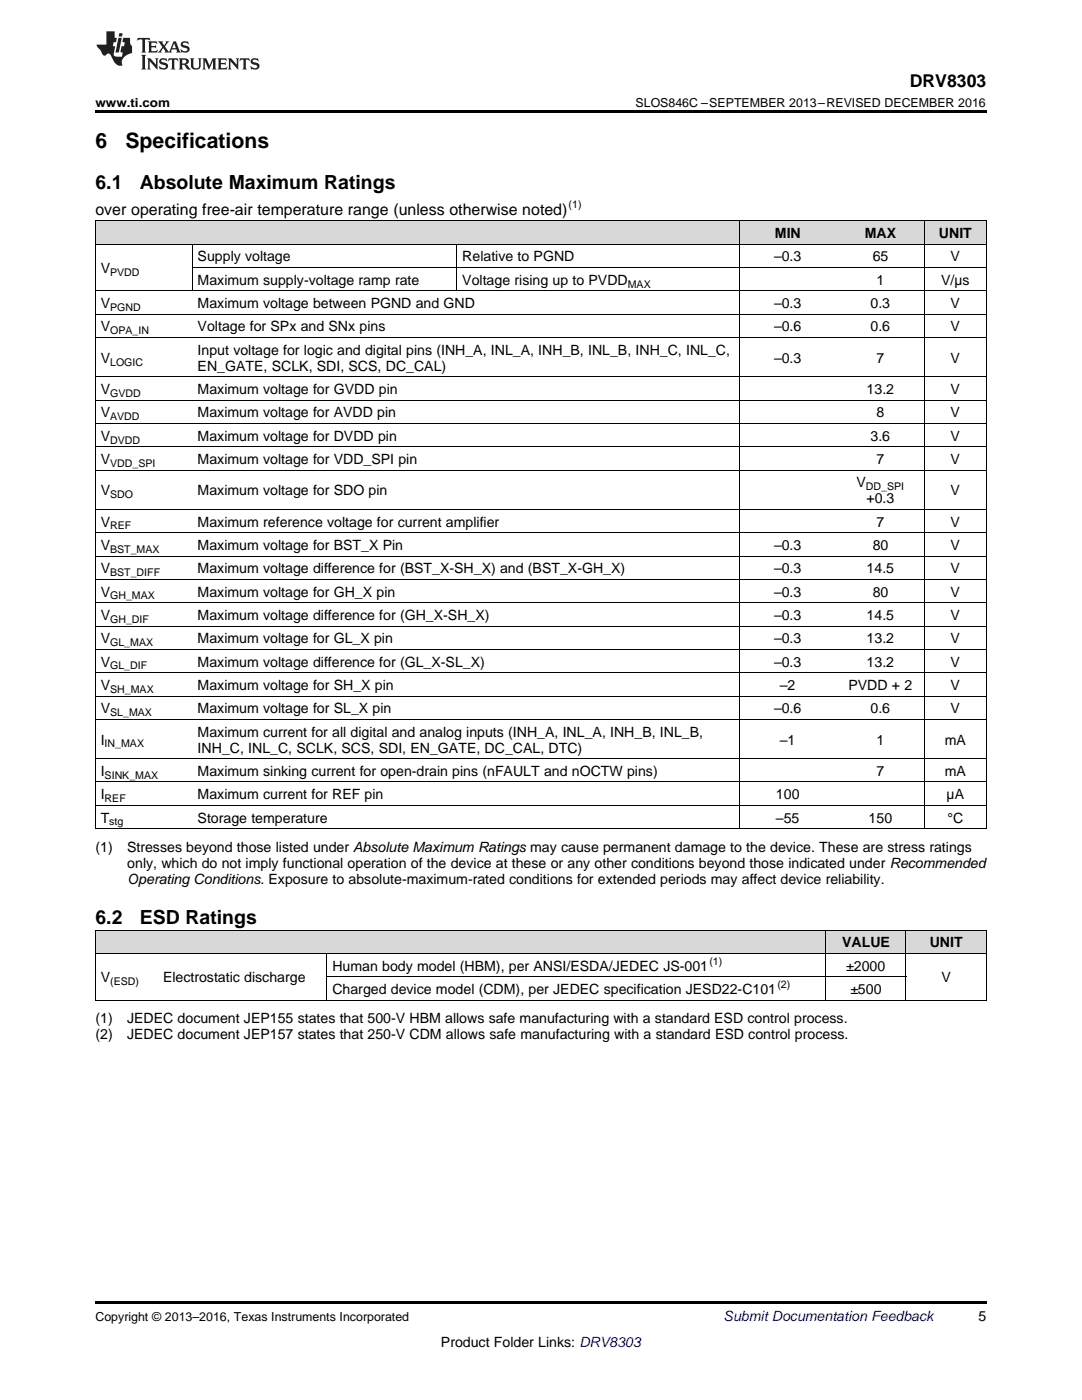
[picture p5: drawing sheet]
<svg xmlns="http://www.w3.org/2000/svg" width="216mm" height="279mm" viewBox="0 0 216 279" stroke-linecap="round" stroke-linejoin="round" font-family="sans-serif">
<defs><g id="words">
<g font-size="4.2">
<text x="19" y="29.6">6</text>
<text x="25" y="29.6">Specifications</text>
</g>
<g font-size="3.9">
<text x="19" y="37.7">6.1</text>
<text x="27.9" y="37.7">Absolute Maximum Ratings</text>
<text x="19" y="184.4">6.2</text>
<text x="27.9" y="184.4">ESD Ratings</text>
</g>
<text font-size="3.5" x="181.5" y="17.3">DRV8303</text>
<text font-size="3.2" x="19" y="42.9">over operating free-air temperature range (unless otherwise noted)</text>
<g font-size="2.8">
<text x="154.6" y="47.5">MIN</text>
<text x="172.5" y="47.5">MAX</text>
<text x="187.4" y="47.5">UNIT</text>
<text x="39.4" y="52.2">Supply voltage</text>
<text x="92.3" y="52.2">Relative to PGND</text>
<text x="154.4" y="52.2">–0.3</text>
<text x="174.1" y="52.2">65</text>
<text x="189.7" y="52.2">V</text>
<text x="20.1" y="54.5">V</text>
<text x="39.4" y="56.8">Maximum supply-voltage ramp rate</text>
<text x="92.3" y="56.8">Voltage rising up to PVDD</text>
<text x="174.9" y="56.8">1</text>
<text x="187.8" y="56.8">V/µs</text>
<text x="20.1" y="61.5">V</text>
<text x="39.4" y="61.5">Maximum voltage between PGND and GND</text>
<text x="154.4" y="61.5">–0.3</text>
<text x="173.7" y="61.5">0.3</text>
<text x="189.7" y="61.5">V</text>
<text x="20.1" y="66.1">V</text>
<text x="39.4" y="66.1">Voltage for SPx and SNx pins</text>
<text x="39.4" y="70.8">Input voltage for logic and digital pins (INH_A, INL_A, INH_B, INL_B, INH_C, INL_C,</text>
<text x="154.4" y="66.1">–0.6</text>
<text x="173.7" y="66.1">0.6</text>
<text x="189.7" y="66.1">V</text>
<text x="20.1" y="72.4">V</text>
<text x="39.4" y="74">EN_GATE, SCLK, SDI, SCS, DC_CAL)</text>
<text x="154.4" y="72.4">–0.3</text>
<text x="174.9" y="72.4">7</text>
<text x="189.7" y="72.4">V</text>
<text x="20.1" y="78.6">V</text>
<text x="20.1" y="83.3">V</text>
<text x="39.4" y="78.6">Maximum voltage for GVDD pin</text>
<text x="39.4" y="83.3">Maximum voltage for AVDD pin</text>
<text x="172.9" y="78.6">13.2</text>
<text x="174.9" y="83.3">8</text>
<text x="189.7" y="78.6">V</text>
<text x="189.7" y="83.3">V</text>
<text x="20.1" y="87.9">V</text>
<text x="39.4" y="87.9">Maximum voltage for DVDD pin</text>
<text x="173.7" y="87.9">3.6</text>
<text x="189.7" y="87.9">V</text>
<text x="20.1" y="92.6">V</text>
<text x="39.4" y="92.6">Maximum voltage for VDD_SPI pin</text>
<text x="174.9" y="92.6">7</text>
<text x="189.7" y="92.6">V</text>
<text x="20.1" y="98.8">V</text>
<text x="39.4" y="98.8">Maximum voltage for SDO pin</text>
<text x="170.9" y="97.3">V</text>
<text x="172.9" y="100.4">+0.3</text>
<text x="189.7" y="98.8">V</text>
<text x="20.1" y="105.1">V</text>
<text x="39.4" y="105.1">Maximum reference voltage for current amplifier</text>
<text x="174.9" y="105.1">7</text>
<text x="189.7" y="105.1">V</text>
<text x="20.1" y="109.7">V</text>
<text x="39.4" y="109.7">Maximum voltage for BST_X Pin</text>
<text x="154.4" y="109.7">–0.3</text>
<text x="174.1" y="109.7">80</text>
<text x="189.7" y="109.7">V</text>
<text x="20.1" y="114.4">V</text>
<text x="20.1" y="119.1">V</text>
<text x="39.4" y="114.4">Maximum voltage difference for (BST_X-SH_X) and (BST_X-GH_X)</text>
<text x="39.4" y="119.1">Maximum voltage for GH_X pin</text>
<text x="154.4" y="114.4">–0.3</text>
<text x="154.4" y="119.1">–0.3</text>
<text x="172.9" y="114.4">14.5</text>
<text x="174.1" y="119.1">80</text>
<text x="189.7" y="114.4">V</text>
<text x="189.7" y="119.1">V</text>
<text x="20.1" y="123.7">V</text>
<text x="39.4" y="123.7">Maximum voltage difference for (GH_X-SH_X)</text>
<text x="154.4" y="123.7">–0.3</text>
<text x="172.9" y="123.7">14.5</text>
<text x="189.7" y="123.7">V</text>
<text x="20.1" y="128.4">V</text>
<text x="39.4" y="128.4">Maximum voltage for GL_X pin</text>
<text x="154.4" y="128.4">–0.3</text>
<text x="172.9" y="128.4">13.2</text>
<text x="189.7" y="128.4">V</text>
<text x="20.1" y="133">V</text>
<text x="20.1" y="137.7">V</text>
<text x="39.4" y="133">Maximum voltage difference for (GL_X-SL_X)</text>
<text x="39.4" y="137.7">Maximum voltage for SH_X pin</text>
<text x="154.4" y="133">–0.3</text>
<text x="155.6" y="137.7">–2</text>
<text x="169.3" y="137.7">PVDD + 2</text>
<text x="172.9" y="133">13.2</text>
<text x="189.7" y="133">V</text>
<text x="189.7" y="137.7">V</text>
<text x="20.1" y="142.3">V</text>
<text x="39.4" y="142.3">Maximum voltage for SL_X pin</text>
<text x="154.4" y="142.3">–0.6</text>
<text x="173.7" y="142.3">0.6</text>
<text x="189.7" y="142.3">V</text>
<text x="20.1" y="148.6">I</text>
<text x="39.4" y="147">Maximum current for all digital and analog inputs (INH_A, INL_A, INH_B, INL_B,</text>
<text x="155.6" y="148.6">–1</text>
<text x="174.9" y="148.6">1</text>
<text x="188.5" y="148.6">mA</text>
<text x="20.1" y="154.8">I</text>
<text x="39.4" y="150.2">INH_C, INL_C, SCLK, SCS, SDI, EN_GATE, DC_CAL, DTC)</text>
<text x="39.4" y="154.8">Maximum sinking current for open-drain pins (nFAULT and nOCTW pins)</text>
<text x="174.9" y="154.8">7</text>
<text x="188.5" y="154.8">mA</text>
<text x="20.1" y="159.5">I</text>
<text x="39.4" y="159.5">Maximum current for REF pin</text>
<text x="154.8" y="159.5">100</text>
<text x="188.9" y="159.5">µA</text>
<text x="20.1" y="164.1">T</text>
<text x="39.4" y="164.1">Storage temperature</text>
<text x="154.8" y="164.1">–55</text>
<text x="173.3" y="164.1">150</text>
<text x="189.1" y="164.1">°C</text>
<text x="19" y="170">(1)</text>
<text x="25.4" y="170">Stresses beyond those listed under Absolute Maximum Ratings may cause permanent damage to the device. These are stress ratings</text>
<text x="25.4" y="173.2">only, which do not imply functional operation of the device at these or any other conditions beyond those indicated under Recommended</text>
<text x="25.4" y="176.4">Operating Conditions. Exposure to absolute-maximum-rated conditions for extended periods may affect device reliability.</text>
<text x="168" y="189.1">VALUE</text>
<text x="185.5" y="189.1">UNIT</text>
<text x="20.1" y="196.1">V</text>
<text x="32.5" y="196.1">Electrostatic discharge</text>
<text x="66.3" y="193.7">Human body model (HBM), per ANSI/ESDA/JEDEC JS-001</text>
<text x="168.9" y="193.7">±2000</text>
<text x="187.9" y="196.1">V</text>
<text x="66.3" y="198.4">Charged device model (CDM), per JEDEC specification JESD22-C101</text>
<text x="169.7" y="198.4">±500</text>
<text x="19" y="204.3">(1)</text>
<text x="19" y="207.4">(2)</text>
<text x="25.4" y="204.3">JEDEC document JEP155 states that 500-V HBM allows safe manufacturing with a standard ESD control process.</text>
<text x="25.4" y="207.4">JEDEC document JEP157 states that 250-V CDM allows safe manufacturing with a standard ESD control process.</text>
<text x="195.3" y="263.6">5</text>
<text x="88" y="268.9">Product Folder Links: DRV8303</text>
</g>
<text font-size="2.8" fill="#0000c8" x="144.4" y="263.6">Submit Documentation Feedback</text>
<g font-size="2.5">
<text x="19" y="21.4">www.ti.com</text>
<text x="126.8" y="21.4">SLOS846C –SEPTEMBER 2013–REVISED DECEMBER 2016</text>
<text x="19" y="263.6">Copyright © 2013–2016, Texas Instruments Incorporated</text>
</g>
<g font-size="2.1">
<text x="113.5" y="41.6">(1)</text>
<text x="22" y="55.1">PVDD</text>
<text x="125.3" y="57.4">MAX</text>
<text x="22" y="62.1">PGND</text>
<text x="22" y="66.7">OPA_IN</text>
<text x="22" y="73">LOGIC</text>
<text x="22" y="79.2">GVDD</text>
<text x="22" y="83.9">AVDD</text>
<text x="22" y="88.5">DVDD</text>
<text x="22" y="93.2">VDD_SPI</text>
<text x="22" y="99.4">SDO</text>
<text x="172.8" y="97.8">DD_SPI</text>
<text x="22" y="105.7">REF</text>
<text x="22" y="110.3">BST_MAX</text>
<text x="22" y="115">BST_DIFF</text>
<text x="22" y="119.6">GH_MAX</text>
<text x="22" y="124.3">GH_DIF</text>
<text x="22" y="128.9">GL_MAX</text>
<text x="22" y="133.6">GL_DIF</text>
<text x="22" y="138.3">SH_MAX</text>
<text x="22" y="142.9">SL_MAX</text>
<text x="20.9" y="149.2">IN_MAX</text>
<text x="20.9" y="155.4">SINK_MAX</text>
<text x="20.9" y="160.1">REF</text>
<text x="21.8" y="164.7">stg</text>
<text x="22" y="196.6">(ESD)</text>
<text x="141.6" y="192.6">(1)</text>
<text x="155.1" y="197.3">(2)</text>
</g>
</g></defs>
<g fill="#d8d8d8">
<path d="M19 185.7h12.5v4.7h-12.5z"/>
<path d="M31.5 185.7h33.8v4.7h-33.8z"/>
<path d="M65.3 185.7h99.5v4.7h-99.5z"/>
<path d="M164.8 185.7h16v4.7h-16z"/>
<path d="M180.8 185.7h16v4.7h-16z"/>
<path d="M19 44.1h19.4v4.7h-19.4z"/>
<path d="M38.4 44.1h52.8v4.7h-52.8z"/>
<path d="M91.2 44.1h56.3v4.7h-56.3z"/>
<path d="M147.5 44.1h19.4v4.7h-19.4z"/>
<path d="M166.9 44.1h17.6v4.7h-17.6z"/>
<path d="M184.5 44.1h12.3v4.7h-12.3z"/>
</g>
<path d="M19 22h177.8v.5h-177.8zM19 199.6l.2 .1zM65.2 199.6l.1 .1zM164.7 199.6l.1 .1zM180.7 199.6l.1 .1zM196.7 199.6l.1 .1zM19 259.7h177.8v.5h-177.8z" fill="#000"/>
<g fill="none" stroke="#000" stroke-width=".2">
<path d="M19 58h177.8M19 48.7h177.8M19 44.1h177.8M19.1 44.1v121.3M38.3 48.8v9.3M38.4 53.4h158.4M91.1 48.8v9.3M147.5 44.1v121.3M184.4 44.1v121.3M196.8 44.1v121.3M19 79.9h177.8M19 75.2h177.8"/>
<path d="M19 67.4h177.8M19 62.7h177.8M19 93.8h177.8M19 89.2h177.8M19 84.5h177.8M19 115.6h177.8M19 111h177.8M19 106.3h177.8M19 101.7h177.8M19 138.9h177.8M19 134.2h177.8M19 129.6h177.8"/>
<path d="M19 124.9h177.8M19 120.3h177.8M19 156.1h177.8M19 151.4h177.8M19 143.6h177.8M19 165.4h177.8M19 160.7h177.8M19 199.6h177.8M19 185.6l177.8 .1v14M19 190.3h177.8M19.1 185.7v14M65.2 190.3v9.4"/>
<path d="M65.3 195h115.5M164.8 185.7v14M180.8 185.7v14"/>
</g>
<g fill="#231f20">
<path d="M27.5 7.6l-.1 .5 .4-.2h.6v.1v2.1l-.2 .4h1l-.3-.4v-2.1l.1-.1h.5l.5 .2-.2-.5zM29.5 8.3l.2 .3v1.5l-.2 .4h1.8l.2-.6a1.04 1.04 0 0 1-1.3 .2v-.7h.6l.3 .2v-.6l-.3 .2h-.6v-.6l.8-.1 .4 .3-.2-.5zM31.5 8.3l.9 1.1-.9 1.1h.8l-.2-.2 .5-.7 .4 .7-.2 .2h1.5l-.1-.2 .1-.4h.9l.1 .4-.2 .2h1l-.3-.3-.7-1.9h-.5l-.9 2-.8-1 .9-1h-.8l.1 .3-.3 .5-.4-.6 .2-.2zM34.7 8.6l.4 1h-.7zM36.3 8.4a.63 .63 0 0 0-.2 .7 .63 .63 0 0 0 .6 .4l.6 .2 .1 .2a.75 .75 0 0 1-.7 .4 .75 .75 0 0 1-.6-.5l.1 .7 .1-.1a1.11 1.11 0 0 0 1.5-.6 1.13 1.13 0 0 0-1.2-.8l-.1-.4a1.04 1.04 0 0 1 1.2 .2l-.2-.5-.1 .1-.5-.2zM28.2 10.9l.2 .4v2.2l-.2 .4h1l-.3-.4v-2.2l.3-.4zM29.3 11.6l.3 .4v1.5l-.3 .4h.8l-.2-.4v-1.3l1.5 1.7v-1.9l.2-.4h-.7l.2 .4v.9l-1.1-1.3zM32 11.8a.62 .62 0 0 0-.2 .7 .62 .62 0 0 0 .6 .4l.6 .1 .1 .3a.76 .76 0 0 1-.7 .3 .76 .76 0 0 1-.6-.4l.1 .7 .1-.1a1.11 1.11 0 0 0 1.5-.6 1.13 1.13 0 0 0-1.2-.8l-.1-.4a1.04 1.04 0 0 1 1.2 .2l-.2-.6-.1 .1-.5-.1zM33.7 11.6l-.2 .6a.61 .61 0 0 1 .8-.3v1.6l-.2 .4h.9l-.2-.4v-1.6a.63 .63 0 0 1 .8 .3l-.2-.6zM35.6 11.6l.3 .4v1.5l-.3 .4h1l-.2-.2v-.8l.5 .2a.76 .76 0 0 0 1.2 .7l-1-1a.58 .58 0 0 0 .6-.5 .58 .58 0 0 0-.5-.6zM36.4 11.9h.1a.45 .45 0 0 1 .5 .1 .45 .45 0 0 1 .1 .5l-.7 .2zM37.9 11.6l.2 .2a2.17 2.17 0 0 0 .3 1.9 .99 .99 0 0 0 1.6-.6v-1.1l.2-.4h-.7l.2 .2a1.92 1.92 0 0 1-.2 1.8 .6 .6 0 0 1-.9-.5v-1.1l.2-.4zM40.4 11.6l.2 .4v1.5l-.2 .4h.7l-.2-.4v-1.4l.8 1.8 .8-1.8v1.4l-.2 .4h.9l-.2-.4v-1.5l.2-.4h-.8l-.6 1.5-.6-1.5zM43.4 11.6l.2 .4v1.5l-.2 .4h1.8l.2-.6a1.04 1.04 0 0 1-1.3 .1v-.6h.5l.4 .2v-.6l-.4 .2h-.5v-.7h.8l.3 .3-.1-.6zM45.5 11.6l.2 .4v1.5l-.2 .4h.7l-.2-.4v-1.3l1.5 1.7v-1.9l.2-.4h-.7l.2 .4v.9l-1.1-1.3zM47.9 11.6l-.1 .6a.61 .61 0 0 1 .8-.3v1.6l-.3 .4h1l-.3-.4 .1-1.6a.63 .63 0 0 1 .7 .3l-.1-.6zM50.2 11.8a.62 .62 0 0 0-.2 .7 .62 .62 0 0 0 .6 .4l.6 .1 .2 .3a.76 .76 0 0 1-.8 .3 .76 .76 0 0 1-.6-.4l.1 .7 .2-.1a1.11 1.11 0 0 0 1.5-.6 1.13 1.13 0 0 0-1.3-.8l-.1-.4a1.04 1.04 0 0 1 1.2 .2l-.1-.6-.2 .1-.5-.1z"/>
<path d="M21.2 6.3v2.6h-1.9l.1 .4 .7 .9a.91 .91 0 0 0 1 .8 .56 .56 0 0 1 .5-.3 .56 .56 0 0 1 .5 .3l.4 .8a1.53 1.53 0 0 0 1.9 1.2 1.54 1.54 0 0 1 1-2.1l.9-.3v-1.4a1.52 1.52 0 0 1-.3-1.6h-1.4l-.2 .8h.5l-.2 .8h-.4l-.2 1v.2l.4 .1-.2 .8a1.93 1.93 0 0 1-1.6-.3l.3-1.8h-.5l.2-.8h.4l.2-.8h-.4v-1.3zM23.6 7.6l-.6 2.9h.7l.6-2.9zM23.8 6.6l-.1 .7h.6l.2-.7z"/>
</g>
<use href="#words"/>
</svg>
